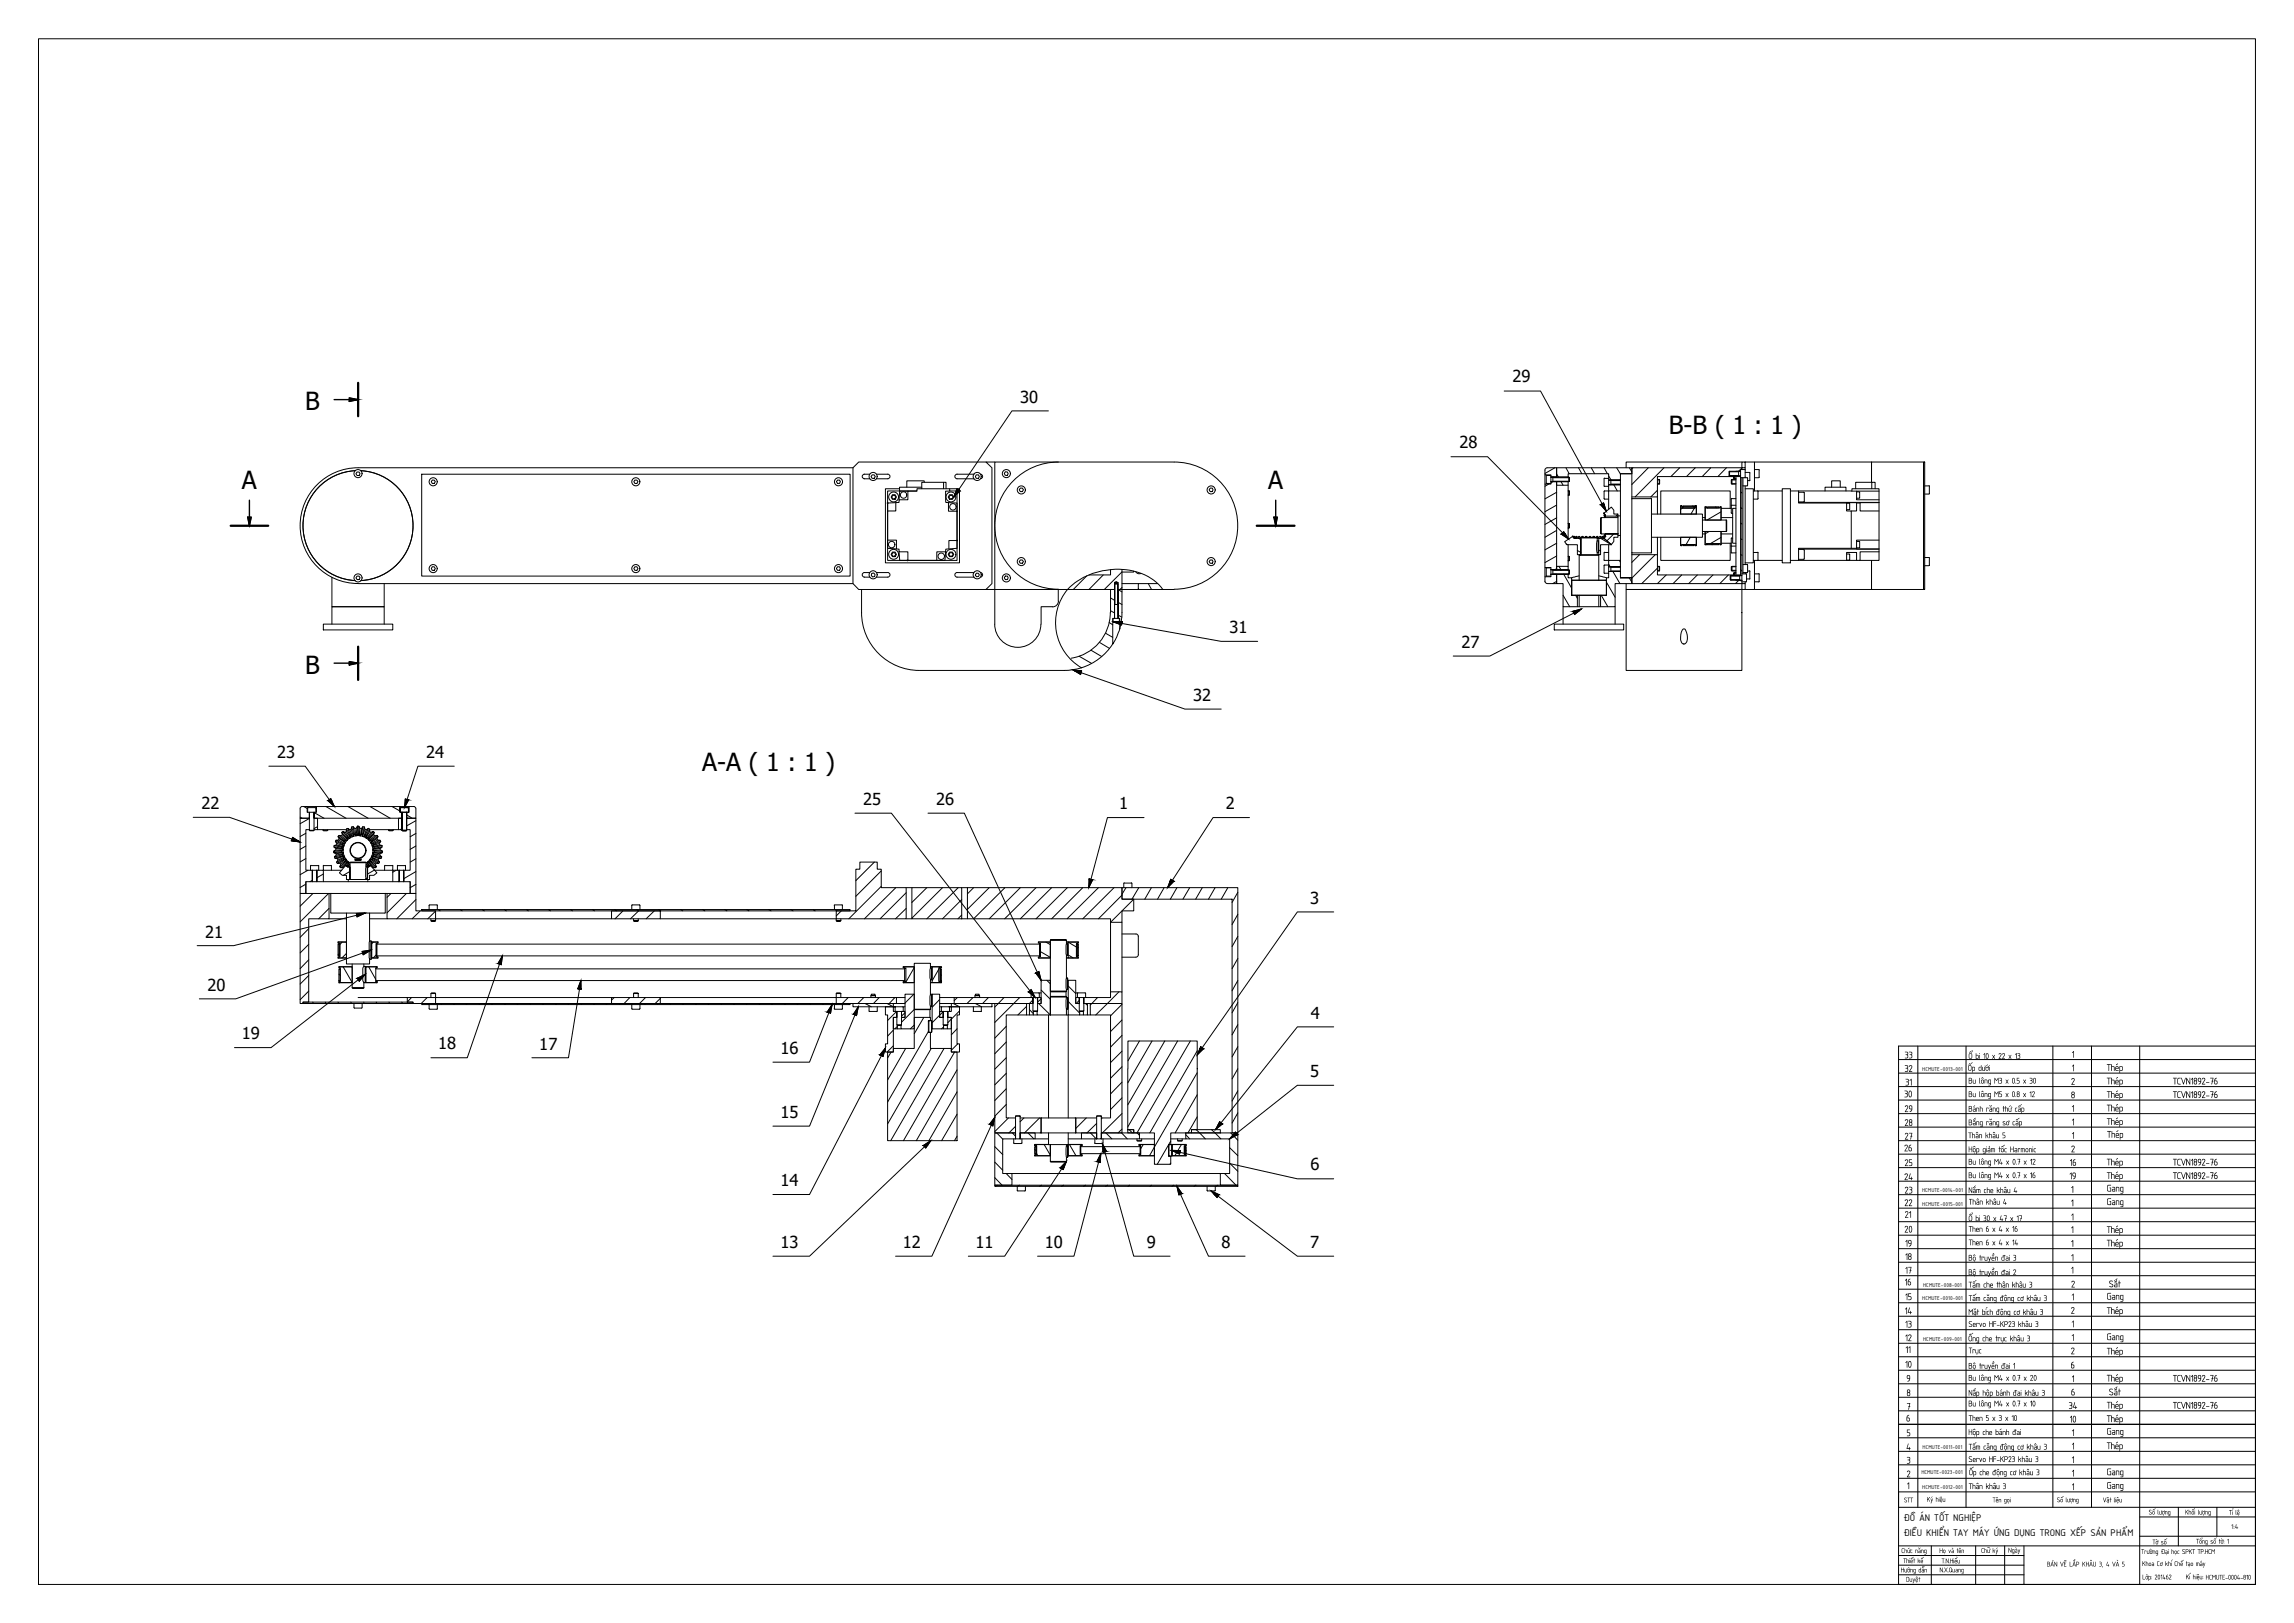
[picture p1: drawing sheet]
<svg xmlns="http://www.w3.org/2000/svg" width="1189mm" height="841mm" viewBox="0 0 1189 841" stroke-linecap="round" stroke-linejoin="round" font-family="sans-serif">
<defs><g id="words">
<g font-size="12.9">
<text x="158" y="212">B</text>
<text x="865" y="225">B-B ( 1 : 1 )</text>
<text x="125" y="254">A</text>
<text x="657" y="254">A</text>
<text x="158" y="349">B</text>
<text x="364" y="399">A-A ( 1 : 1 )</text>
</g>
<g font-size="8.6">
<text x="784" y="198">29</text>
<text x="529" y="209">30</text>
<text x="756" y="232">28</text>
<text x="637" y="328">31</text>
<text x="757" y="336">27</text>
<text x="618" y="363">32</text>
<text x="144" y="393">23</text>
<text x="221" y="393">24</text>
<text x="104" y="419">22</text>
<text x="447" y="417">25</text>
<text x="485" y="417">26</text>
<text x="580" y="419">1</text>
<text x="635" y="419">2</text>
<text x="679" y="468">3</text>
<text x="106" y="486">21</text>
<text x="108" y="513">20</text>
<text x="679" y="528">4</text>
<text x="125" y="539">19</text>
<text x="227" y="544">18</text>
<text x="279" y="544">17</text>
<text x="404" y="546">16</text>
<text x="679" y="558">5</text>
<text x="404" y="579">15</text>
<text x="679" y="607">6</text>
<text x="404" y="615">14</text>
<text x="404" y="647">13</text>
<text x="468" y="647">12</text>
<text x="506" y="647">11</text>
<text x="541" y="647">10</text>
<text x="594" y="647">9</text>
<text x="633" y="647">8</text>
<text x="679" y="647">7</text>
</g>
<g font-size="5.4">
<text x="987" y="548">33</text>
<text x="1073" y="548">1</text>
<text x="987" y="555">32</text>
<text x="1073" y="555">1</text>
<text x="1092" y="555">Thép</text>
<text x="987" y="563">31</text>
<text x="1073" y="562">2</text>
<text x="1092" y="562">Thép</text>
<text x="1126" y="562">TCVN1892-76</text>
<text x="987" y="569">30</text>
<text x="1073" y="569">8</text>
<text x="1092" y="569">Thép</text>
<text x="1126" y="569">TCVN1892-76</text>
<text x="1092" y="576">Thép</text>
<text x="987" y="576">29</text>
<text x="1073" y="576">1</text>
<text x="987" y="583">28</text>
<text x="1073" y="583">1</text>
<text x="1092" y="583">Thép</text>
<text x="987" y="591">27</text>
<text x="1073" y="590">1</text>
<text x="1092" y="590">Thép</text>
<text x="987" y="597">26</text>
<text x="1073" y="597">2</text>
<text x="987" y="604">25</text>
<text x="1072" y="604">16</text>
<text x="1092" y="604">Thép</text>
<text x="1126" y="604">TCVN1892-76</text>
<text x="987" y="612">24</text>
<text x="1072" y="611">19</text>
<text x="1092" y="611">Thép</text>
<text x="1126" y="611">TCVN1892-76</text>
<text x="1092" y="617">Gang</text>
<text x="987" y="618">23</text>
<text x="1073" y="618">1</text>
<text x="987" y="625">22</text>
<text x="1073" y="625">1</text>
<text x="1092" y="624">Gang</text>
<text x="987" y="631">21</text>
<text x="1073" y="632">1</text>
<text x="987" y="639">20</text>
<text x="1073" y="639">1</text>
<text x="1092" y="639">Thép</text>
<text x="987" y="646">19</text>
<text x="1073" y="646">1</text>
<text x="1092" y="646">Thép</text>
<text x="987" y="653">18</text>
<text x="1073" y="653">1</text>
<text x="1073" y="660">1</text>
<text x="987" y="660">17</text>
<text x="987" y="666">16</text>
<text x="1073" y="667">2</text>
<text x="1093" y="667">Sắt</text>
<text x="987" y="674">15</text>
<text x="1073" y="674">1</text>
<text x="1092" y="673">Gang</text>
<text x="987" y="681">14</text>
<text x="1073" y="681">2</text>
<text x="1092" y="681">Thép</text>
<text x="987" y="688">13</text>
<text x="1073" y="688">1</text>
<text x="987" y="695">12</text>
<text x="1073" y="695">1</text>
<text x="1092" y="694">Gang</text>
<text x="987" y="701">11</text>
<text x="1073" y="702">2</text>
<text x="1092" y="702">Thép</text>
<text x="987" y="709">10</text>
<text x="1073" y="709">6</text>
<text x="988" y="716">9</text>
<text x="1073" y="716">1</text>
<text x="1092" y="716">Thép</text>
<text x="1126" y="716">TCVN1892-76</text>
<text x="988" y="723">8</text>
<text x="1073" y="723">6</text>
<text x="1093" y="723">Sắt</text>
<text x="988" y="731">7</text>
<text x="1072" y="730">34</text>
<text x="1092" y="730">Thép</text>
<text x="1126" y="730">TCVN1892-76</text>
<text x="988" y="737">6</text>
<text x="1072" y="737">10</text>
<text x="1092" y="737">Thép</text>
<text x="1092" y="743">Gang</text>
<text x="988" y="744">5</text>
<text x="1073" y="744">1</text>
<text x="988" y="752">4</text>
<text x="1073" y="751">1</text>
<text x="1092" y="751">Thép</text>
<text x="988" y="758">3</text>
<text x="1073" y="758">1</text>
<text x="988" y="766">2</text>
<text x="1073" y="765">1</text>
<text x="1092" y="764">Gang</text>
<text x="988" y="772">1</text>
<text x="1073" y="772">1</text>
<text x="1092" y="771">Gang</text>
<text x="987" y="788">ĐỒ ÁN TỐT NGHIỆP</text>
<text x="987" y="796">ĐIỀU KHIỂN TAY MÁY ỨNG DỤNG TRONG XẾP SẢN PHẨM</text>
</g>
<g font-size="4.7">
<text x="1020" y="549">Ổ bi 10 x 22 x 13</text>
<text x="1020" y="555">Ốp dưới</text>
<text x="1020" y="561">Bu lông M3 x 0.5 x 30</text>
<text x="1020" y="569">Bu lông M5 x 0.8 x 12</text>
<text x="1020" y="576">Bánh răng thứ cấp</text>
<text x="1020" y="583">Bắng răng sơ cấp</text>
<text x="1020" y="590">Thân khâu 5</text>
<text x="1020" y="597">Hộp giảm tốc Harmonic</text>
<text x="1020" y="604">Bu lông M4 x 0.7 x 12</text>
<text x="1020" y="611">Bu lông M4 x 0.7 x 16</text>
<text x="1020" y="618">Nắm che khâu 4</text>
<text x="1020" y="624">Thân khâu 4</text>
<text x="1020" y="633">Ổ bi 30 x 47 x 17</text>
<text x="1020" y="638">Then 6 x 4 x 16</text>
<text x="1020" y="645">Then 6 x 4 x 14</text>
<text x="1020" y="653">Bộ truyền đai 3</text>
<text x="1020" y="661">Bộ truyền đai 2</text>
<text x="1020" y="667">Tấm che thân khâu 3</text>
<text x="1020" y="674">Tấm căng động cơ khâu 3</text>
<text x="1020" y="681">Mặt bích động cơ khâu 3</text>
<text x="1020" y="688">Servo HF-KP23 khâu 3</text>
<text x="1020" y="695">Ống che trục khâu 3</text>
<text x="1020" y="701">Trục</text>
<text x="1020" y="709">Bộ truyền đai 1</text>
<text x="1020" y="716">Bu lông M4 x 0.7 x 20</text>
<text x="1020" y="723">Nắp hộp bánh đai khâu 3</text>
<text x="1020" y="729">Bu lông M4 x 0.7 x 10</text>
<text x="1020" y="736">Then 5 x 3 x 10</text>
<text x="1020" y="744">Hộp che bánh đai</text>
<text x="1020" y="751">Tấm căng động cơ khâu 3</text>
<text x="1020" y="758">Servo HF-KP23 khâu 3</text>
<text x="1020" y="764">Ốp che động cơ khâu 3</text>
<text x="1020" y="772">Thân khâu 3</text>
</g>
<g font-size="3.9">
<text x="987" y="779">STT</text>
<text x="1033" y="778">Tên gọi</text>
<text x="1066" y="778">Số lượng</text>
<text x="1090" y="778">Vật liệu</text>
<text x="1113" y="785">Số lượng</text>
<text x="1132" y="785">Khối lượng</text>
<text x="1155" y="785">Tỉ lệ</text>
<text x="1156" y="792">1:4</text>
<text x="1115" y="800">Tờ số</text>
<text x="1138" y="800">Tổng số tờ: 1</text>
<text x="985" y="805">Chức năng</text>
<text x="986" y="810">Thiết kế</text>
<text x="1005" y="805">Họ và tên</text>
<text x="1027" y="805">Chữ ký</text>
<text x="1041" y="805">Ngày</text>
<text x="1110" y="805">Trường Đại học SPKT TP.HCM</text>
<text x="985" y="815">Hướng dẫn</text>
<text x="1005" y="815">N.X.Quang</text>
<text x="1061" y="812">BẢN VẼ LẮP KHÂU 3, 4 VÀ 5</text>
<text x="1110" y="812">Khoa Cơ khí Chế tạo máy</text>
<text x="988" y="820">Duyệt</text>
<text x="1110" y="818">Lớp: 201462</text>
</g>
<g font-size="3.1">
<text x="996" y="555">HCMUTE-0013-001</text>
<text x="996" y="618">HCMUTE-0014-001</text>
<text x="996" y="625">HCMUTE-0015-001</text>
<text x="997" y="667">HCMUTE-008-001</text>
<text x="996" y="674">HCMUTE-0010-001</text>
<text x="997" y="695">HCMUTE-009-001</text>
<text x="996" y="751">HCMUTE-0011-001</text>
<text x="996" y="764">HCMUTE-0023-001</text>
<text x="996" y="772">HCMUTE-0012-001</text>
</g>
</g></defs>
<!-- layer: PDF_Section Line (ISO) -->
<g fill="#000" stroke="#000" stroke-width=".52">
<path d="M128 268h2l-1 4zM660 268h2l-1 4z"/>
<path d="M181 206l5 1h-5zM181 207v1l5-1z"/>
<path d="M181 343l5 1h-5zM181 344v1l5-1z"/>
</g>
<!-- layer: PDF_Symbol (ISO) -->
<g fill="#000" stroke="#000" stroke-width=".52">
<path d="M496 253l1 1h-1zM496 254l-2 4 3-4z"/>
<path d="M810 276l1 1h-2zM809 277l4 2-2-2z"/>
<path d="M829 261h2zM829 261l3 4-1-4z"/>
<path d="M815 317l5-1-2 1zM815 317l1 1 2-1z"/>
<path d="M577 322h5zM577 322l4 2 1-2z"/>
<path d="M556 347l5 1h-4zM557 348l3 1 1-1z"/>
<path d="M170 415l1-1 1 1zM170 415l3 3-1-3z"/>
<path d="M210 414l2 1h-2zM210 415v3l2-3z"/>
<path d="M152 434l2 2h-3zM151 436h5h-2z"/>
<path d="M564 455l2 1h-2zM564 456v4l2-4z"/>
<path d="M607 456l1 1h-2zM606 457l-1 3 3-3z"/>
<path d="M185 473h4zM185 473v2l4-2z"/>
<path d="M188 493l4-1-1 1zM188 493v2l3-2z"/>
<path d="M260 495v4h-2zM258 499l2 1v-1z"/>
<path d="M185 507l4-2-2 2zM185 507l1 1 1-1z"/>
<path d="M301 508v4h-2zM299 512l2 1z"/>
<path d="M533 514l1-1 1 1zM533 514l3 3-1-3z"/>
<path d="M537 504l1-1 1 1zM537 504l3 4-1-4z"/>
<path d="M431 521v3h-2zM429 524l1 1 1-1z"/>
<path d="M445 522l-1 4h-2zM442 526h2z"/>
<path d="M459 543l-1 4h-2zM456 547h2z"/>
<path d="M622 542l2 1h-2zM622 543l-2 4 4-4z"/>
<path d="M516 579l-1 4h-2zM513 583h2z"/>
<path d="M479 594l3-3-1 3zM479 594l1 1 1-1z"/>
<path d="M570 598v4h-2zM568 602h2z"/>
<path d="M571 593l2 4h-1zM572 597h1z"/>
<path d="M607 596h5zM607 596l4 2 1-2z"/>
<path d="M632 581l1 1h-1zM632 582l-2 3 3-3z"/>
<path d="M640 587l1 1h-2zM639 588l-2 2 4-2z"/>
<path d="M553 602l-2 3h-1zM550 605l1 1v-1z"/>
<path d="M610 615l3 4h-2zM611 619h2z"/>
<path d="M628 617l4 2h-3zM629 619l2 2 1-2z"/>
</g>
<!-- layer: PDF_Hatch (ISO) -->
<g fill="none" stroke="#000" stroke-width=".52">
<path d="M803 251l-2 1M805 250h-1M806 242l-5 3M807 246l1 1M807 255l-6 4M809 250l1 1M812 242l1 3M818 242l2 3M825 242l1 3M831 242l2 3M834 247l1 2M836 251l2 3"/>
<path d="M838 242l2 4M844 242l2 3M846 242v1M854 242l-8 9M859 254l-3 3M862 242l-15 15M871 242l-5 5M879 242l-5 5M887 242l-5 5M895 242l-5 5M899 247h-1M902 255h1"/>
<path d="M903 243l-2 1M807 275l-6 3M807 268l-6 4M807 262l-6 3M818 279l1 1M830 279l4 3M836 277l-3 3M838 266l-1 1M872 263l-1 1M876 278l-2 4M877 262l1 1M878 263l-2 3"/>
<path d="M879 262v1M884 263h.1M886 275l-2 2M889 263h.1M892 265l-7 4M892 278l-6 4M902 279l1 1M902 271l1 1M902 263l1 1M563 298l-7 7M572 298l-8 7M581 296l-9 9"/>
<path d="M807 295h-1M807 288l-6 4M807 282l-6 3M808 293l1 2M810 298l5 7M812 282h.1M817 285l2 1M829 285v1M834 292v2M836 296l4 6M839 290l1 1M844 299l2 3"/>
<path d="M850 287l-4 4M858 287l-12 13M859 294l-8 8M864 298l-5 4M872 298l-5 4M873 282v1M880 298l-5 4M887 282h.1M888 298l-5 4M896 298l-5 4M902 295l1 1M902 287l1 1"/>
<path d="M576 316l2 2M576 310l2 1M579 319l2 1M579 312l2 1M579 305l2 2M581 304l-1 1M590 305h.1M595 302l2 3M807 301l-2 1M810 308l3 6M817 308v2M830 308l3 6"/>
<path d="M833 302l4 7M901 301l-2 1M565 337l6 3M570 333l5 3M573 328l4 2M575 323l2 1M559 340l7 4M157 418l2 1M169 418l10 6M180 418l11 6M192 418l10 6M203 418l4 2"/>
<path d="M156 423v1M159 438l-3 2M159 432l-3 1M160 424l-4 3M163 421l5 3M165 428l-2 1M208 429l-1 1M211 422l3 2M216 438l-3 2M216 432l-3 2M216 425l-5 3M159 458l-3 2"/>
<path d="M159 445l-3 2M160 451l-4 2M162 456l-1 1M168 453l-4 2M181 452l-3 2M194 451l-3 2M205 451l-1 1M207 457h-1M216 458l-3 2M216 452l-7 3M216 445l-3 2M453 447l-9 9"/>
<path d="M457 459l-17 17M457 451l-13 13M464 460l-16 16M480 460l-7 8M488 460l-15 16M497 460l-17 16M505 460l-4 3M513 460l-12 11M521 460l-16 16M529 460l-16 16M537 460l-16 16M545 460l-16 16"/>
<path d="M553 460l-16 16M561 460l-16 16M569 460l-16 16M577 460l-16 16M584 460l-3 3M590 460l-3 6M597 460l-4 6M603 460l-3 6M610 460l-3 6M617 460l-4 6M623 460l-3 6M630 460l-4 6"/>
<path d="M636 460l-3 6M162 463l-6 7M170 463l-14 15M171 471l-6 5M203 463l-2 2M211 463l-10 10M216 466l-10 10M218 472l-4 4M226 472l-4 4M227 471l1 1M239 471l1 1M250 471l1 1"/>
<path d="M261 471l1 1M273 471l1 1M284 471l1 1M296 471l1 1M307 471l1 1M319 471l1 1M323 472l-4 4M330 471l1 1-4 4M339 472l-4 4M341 471l1 1M353 471l1 1M364 471l1 1"/>
<path d="M376 471l1 1M387 471l1 1M398 471l2 1M410 471l1 1M421 471l1 1M433 471l1 1M436 472l-3 3M470 471l-6 5M470 463l-14 13M498 466l-10 10M498 474l-2 2M581 464l-12 12"/>
<path d="M588 466l-12 12M641 462l-2 6M641 474l-2 5M160 497l-4 5M160 489l-4 5M160 481l-4 5M176 494l-1 1M177 488l-1 1M180 494l-3 2M193 488v1M195 495l-2 1M539 493l5 3"/>
<path d="M542 488l2 1M554 495l2 1M554 488l4 3M559 491h-1M641 485l-2 6M641 497l-2 5M160 514l-4 4M160 505l-4 5M162 519v1M169 519v1M175 519l1 1M176 505h.1"/>
<path d="M176 509h.1M178 501l5 8M182 519v1M188 519l1 1M191 501l4 7M195 519v1M195 509h1M202 519v1M208 519l1 1M213 517l-2 2M221 517l-3 3M318 517l-1 1"/>
<path d="M326 517l-3 3M335 517l-4 3M342 517l-2 3M440 517l-3 3M448 517l-3 3M456 517l-3 3M464 517l-3 3M474 515l-5 5M474 501l-5 8M487 502l-4 6M487 518l-4 4M487 501v1"/>
<path d="M487 505h1M496 517l-1 2M504 517l-3 3M512 517l-3 3M520 517l-4 5M528 517l-12 13M535 518l-2 2M540 518l-2 1M540 513l4 5M543 508l1 2M554 519l6 6M554 511l4 4"/>
<path d="M559 518l-1 2M569 517l-4 4M580 514l-12 12M641 508l-2 5M641 520l-2 5M222 520v1M228 520l1 1M235 520v1M242 520v1M248 520v1M255 520v1M261 520l1 1"/>
<path d="M268 520v1M275 520v1M281 520v1M288 520v1M294 520l1 1M301 520v1M308 520v1M314 520l1 1M321 520v1M327 520l1 1M334 520v1M341 520v1"/>
<path d="M347 520v1M354 520v1M360 520l1 1M367 520v1M373 520l1 1M380 520v1M387 520v1M393 520l1 1M400 520v1M406 520l1 1M413 520v1M420 520v1"/>
<path d="M426 520l1 1M433 520v1M440 520v1M448 520l4 2M459 522h.1M460 520l3 2M463 534l-3 3M465 524l-5 5M465 532l-1 1M469 525l-2 2M474 531l-2 2M474 523l-7 7"/>
<path d="M479 527l-5 9M481 535l-21 36M489 524l-6 6M489 532l-1 1M494 520l3 2M496 533l-3 3M497 524l-6 6M505 520l4 2M521 540l-5 6M521 532l-5 6M532 521l-4 5M533 523l3 2"/>
<path d="M538 520l6 6M562 520l2 1M581 537l-5 6M581 529l-5 6M581 520l-5 6M591 539l-6 11M597 539l-13 22M604 539l-20 34M610 539l-26 45M617 539l-28 48M641 531l-2 5M462 545l-2 3"/>
<path d="M463 542l-3 3M469 543l-9 17M483 543l-23 39M489 543l-27 48M495 545l-27 46M496 554l-21 37M496 541l-3 3M521 556l-5 6M521 548l-5 6M581 553l-5 6M581 545l-5 6M620 556l-24 43"/>
<path d="M620 545l-24 42M641 542l-2 6M641 554l-2 5M496 566l-15 25M496 577l-8 14M521 572l-5 6M521 564l-5 6M523 579l-7 7M531 579l-2 2M539 579l-8 8M563 579l-5 6M571 579v1"/>
<path d="M581 577l-10 10M581 569l-5 6M581 561l-5 6M620 567l-11 20M620 579l-4 8M641 565l-2 6M641 577l-2 5M496 589l-1 2M516 594l4 4M517 587l3 3M525 587l1 2M526 584l-3 3"/>
<path d="M533 587l3 3M536 596h1M537 598l1 1M540 587h-1M541 593l3 6M554 593l4 6M565 587l3 3M568 582l-5 5M573 587l3 3M581 587l3 3M581 585l-2 2M585 585l2 2"/>
<path d="M589 587l2 1M592 593l-1 2M607 591l-7 12M612 593l-3 6M614 596h1M615 588l2 2M620 585l5 5M628 585l5 5M637 595l4 4M638 587l3 4M516 610l3 4M516 602l4 4"/>
<path d="M517 614l-1 1M521 608l3 3M528 614l-1 1M540 614l-1 1M551 614l-1 1M563 614l-1 1M574 614l-1 1M585 614l-1 1M597 614l-1 1M607 603h-1M608 614l-1 1M620 614l-1 1"/>
<path d="M631 614l-1 1M635 608l6 6M637 603l4 4"/>
</g>
<!-- layer: PDF_Visible (ISO) -->
<g fill="none" stroke="#000" stroke-width=".52">
<path d="M511 239h-66l-3 3h-256a30 30 0 0 0-30 30 30 30 0 0 0 30 30h256l3 3h71v18a12 12 0 0 0 11 12 12 12 0 0 0 12-12M516 239h-5l3 3v60l-3 3h42a27 27 0 0 0 7 41M549 239a33 33 0 0 0-33 33 33 33 0 0 0 33 33M903 239h-60v3M903 239h1v3h-1zM904 239h5M997 239v66zM184 244a29 29 0 0 0-27 28 29 29 0 0 0 27 29M185 245h1h1l-1 1h-1l-1-1zM187 244a29 29 0 0 1 27 28 29 29 0 0 1-27 29M219 246h222v53h-222zM224 249h1l1 1-1 1h-1v-1z"/>
<path d="M329 249h1l1 1-1 1h-1l-1-1zM434 249h1l1 1-1 1h-1l-1-1zM442 242v60M448 246h3M448 246a1.2 1.2 0 0 0-1 1 1.2 1.2 0 0 0 1 1h3M452 246h1l1 1-1 1h-1l-1-1zM454 246h6M460 246a1.2 1.2 0 0 1 1 1 1.2 1.2 0 0 1-1 1h-6M463 256h1l1 2-1 1h-1l-1-1zM463 257h1v1v1h-1l-1-1zM466 253h-7v39h38v-39h-5M466 254h-6v7l4-1"/>
<path d="M466 254h5M475 254h-9v5M478 253v-3h11v3M478 252h-12v2M479 250v-1h-9v3M489 250h1v3M492 256h2v2v1h-2l-1-1zM492 254h4v36h-36v-29v4M492 257h1l1 1-1 1h-1v-1zM496 246h9M496 246a1.2 1.2 0 0 0-1 1 1.2 1.2 0 0 0 1 1h9M506 246h1l1 1-1 1h-1l-1-1z"/>
<path d="M508 246a1.2 1.2 0 0 1 1 1 1.2 1.2 0 0 1-1 1M521 244l1 1v1h-1l-1-1zM529 253h1v1v1h-1l-1-1zM627 253h1l1 1-1 1h-1v-1zM801 246v5M801 250l3 1h-3v43h3v5h-3v3h1M801 247v3M802 246l-1 1M802 246h2M802 242l-1 1v3h3v5M802 242h5v5h-3h9v3v-3M804 247h.1"/>
<path d="M804 250h.1M805 247v3M807 247v-5h39v3h-6v54M807 250v1h6v-1M813 247v-2h21v7h-3v-4M813 254v2v1M813 251v29M813 250h-9h3v45h-3h9M813 254v3M834 249h.1M834 252v2h6M834 259l-3-1v-4h3v10"/>
<path d="M834 248h-3M834 251h.1M835 249v2M840 249h-6h6M840 251h-6h6M840 245h6M846 258v1M846 258h10M856 258v28M859 248l1 1v2h-1M859 257v9M860 248v3"/>
<path d="M896 244v3zM896 247h6M896 244h6M897 249l1-1v3zM898 258l-1 8h1M898 258h2M898 251h2M898 248h2M898 247l1 1v-1M899 248h1M900 247v51M901 244v3"/>
<path d="M902 244h.1M902 247h.1M902 247h-43v10h-13M902 248h4v4M903 243v-1h-57v57h-6h6v3h-9v12h-27v-12h-3v-4M903 248v53M903 248v49M904 242v6M904 253h5v39h-5M904 245h3M904 252v41M905 244l-3-1v55"/>
<path d="M905 247l-1 1M906 251l-3 1M906 249h1M907 245v4M907 249h.1M909 254h15M909 254v-15h61v11v-11h27v66h-27v-15v15h-61M909 243l3 1M911 254v1M911 255v3M911 258l-2 1M912 244v3"/>
<path d="M912 247l-3 1M924 253h4v39h-4zM928 254h46M932 254v7l42-1h-42M932 255h3M935 255v5M946 254v-2h11v2M949 252v-3h5v3M960 254v-1h14v37h-10M962 254v5h12M962 255h2v3h-2M970 253v-3h2v3"/>
<path d="M970 250h-8v3M997 252h3M1000 252h.1M1000 252v4M1000 256h-3M460 280v4h5M492 260l4 1v23l-6 1v1h-5v4h-14v-4h-5v-1l-1-1v-4h-5v-15h4v-5h2v-1h5v-5h4v-1h17v1h-2v6h2v5h4M813 271v1v2v-2zM813 271v3v-3M815 278l1 1M815 278l1 1zM816 278h.1"/>
<path d="M816 279v-1l1 1M816 278h1v1M817 278l1 1M818 278h.1M818 279l1-1v1v8v-8h-3l-1-1-4 3 1 1h5v5h11M819 279h9zM820 278h.1M820 278h1M822 278h1M824 278h.1M826 278h-1M826 278h.1"/>
<path d="M827 278h1l1 1M828 279v1M828 278v1h1M829 279h2l4 3h-6v5zM829 278v1M829 269l1-1v9zM830 268h9M830 278h-1l-1 1M831 278l-1 1M831 266l1 2v-1M831 267l1 1M832 268h.1"/>
<path d="M832 278l-1 1M832 277h-1l1 1M832 277l-1 2 1-1M832 277l-1 1M839 277h1M840 267h-8l-1-1 4-3 1 1v2h3v12h-3v3l-1 1-4-3 1-2h7h-9M856 266h26v12h-26M859 278v9M861 278v12h36v-8M871 262v4M871 278v5M872 263h.1"/>
<path d="M872 263h7h-7zM872 263v-1h-1v4h8v-4v1M872 262h6v1h-6zM879 263h.1M879 262v4M879 278v5M882 268h2M882 277h2M882 269h13M882 275h13M884 263v-1v1h7v-1l1 1v6h-8zM884 263v6"/>
<path d="M884 275v7M885 263h6h-6zM892 263v6M892 275v7M892 268h6M892 277h6M892 263h5M895 269v6zM897 263v-9h-36v12M898 279h-1v7M900 263h-2v19h2M900 262h-3"/>
<path d="M932 260h3M957 261v4h2v19M957 261h2v3h-2M962 261v4h-3M964 261v4h10M974 280h-12v4h-30v6h-4M172 299v15h27v-12M185 299h1h1l-1 1h-1l-1-1zM224 294h1l1 1-1 1h-1v-1zM329 294h1l1 1-1 1h-1l-1-1zM434 294h1l1 1-1 1h-1l-1-1zM448 297h3"/>
<path d="M448 297a1.2 1.2 0 0 0-1 1 1.2 1.2 0 0 0 1 1h3M452 297h1v1v1h-1v-1zM454 297h6M460 297a1.2 1.2 0 0 1 1 1 1.2 1.2 0 0 1-1 1h-6M463 286h1l1 1-1 1h-1l-1-1zM463 286h1v1v1h-1l-1-1zM466 286v4h5M490 286v4h-5M492 286h2v1v1h-2l-1-1zM492 286h1l1 1-1 1h-1v-1zM496 280h-4v4M496 297h9"/>
<path d="M496 297a1.2 1.2 0 0 0-1 1 1.2 1.2 0 0 0 1 1h9M506 297h1l1 1-1 1h-1l-1-1zM508 297a1.2 1.2 0 0 1 1 1 1.2 1.2 0 0 1-1 1M521 299h1v1h-1l-1-1zM529 290h1v1v1h-1l-1-1zM576 295v3h-12M581 295v10h-2M588 296h-7M589 296l1 1h1M627 290h1l1 1-1 1h-1v-1zM801 294v5M801 298l3 1"/>
<path d="M801 295v3M804 294l-3 1M804 295h.1M804 298h.1M805 295v3M807 295v-2h6v2M813 288v2v1M813 282v11M813 298v-3v3h-9h3v4h-5M813 288v3M818 298l-3 1M818 288v13"/>
<path d="M819 287h10M828 286v1M828 280v6zM828 280l-1 2 1 4M829 298l4 1M829 288v13M832 297h2v2h-1v9h-18v-9h-2v-1M834 294h.1M834 282v8h-3v-4h3M834 293h-3l1 4M834 296h.1M835 294v2"/>
<path d="M835 282h.1M840 296h-6h6M840 290h-6v7M840 294h-6h6M846 286h.1M846 299v3h57v-1h2M846 287h13v11h44h-6v3v-3M846 286h10M856 286h.1M859 293l1 1v2h-1M860 293v3M872 282h.1"/>
<path d="M872 282v1h-1v-5h8v5v-1M872 282h7M872 282h6v1h-6zM879 282h.1M884 282h.1M884 282v-7h8v7h-1M884 282h7M885 282h6h-6zM891 282h.1M892 282h5M897 294l1-1v3zM897 283h3"/>
<path d="M897 286l1 1M898 286h2M898 296h2M898 293h2M898 298l1-1v1M899 297h1M902 298v3M903 298h.1M903 297h2M903 293h2M904 297h.1M905 297v5"/>
<path d="M905 292l1 1M906 297h-3M906 296h1M906 293v3M907 296v4M907 300h-2M909 286h2M909 290h15M909 290v15h-5M909 297h2M911 286v4M911 290h.1"/>
<path d="M911 297l1 1M912 298v3M932 290h30M935 285v5h-3M957 287h2v3h-2M962 284h12M962 281h2v3h-2M974 286h-10v4h-2v-4h-5v4M974 285h-42M997 289h3M1000 289v4M1000 293h-3"/>
<path d="M447 305v12a30 30 0 0 0 29 30M516 305v-66h92a33 33 0 0 1 33 33 33 33 0 0 1-33 33h-5a32 32 0 0 0-35-8 33 33 0 0 0-15 8h25M545 314h-5v9M548 305v6M549 311l-1 2-2 1M575 317a24 24 0 0 1-20 24M578 303h1h-1v17v-15h-2v12M578 302h1M578 313h1M578 302v-1l1 1M579 303v17v-15h2v14l-1 7M581 305h9"/>
<path d="M581 302h9M600 302h-10v3h13M810 314v9M814 308h1M815 301v7M815 301h-1M815 301h17M817 308v6M818 308v6M829 308v6M832 301h.1M832 308h.1"/>
<path d="M833 301v7M837 314v9M843 302v3h60v-3h1v3h-1M843 305h60v42h-60zM897 301h6M902 301h1h-1M904 301v1M909 301h2M912 301l-1 1M168 323h36v3h-36zM172 323v-9h27v9M577 334l-3 3-4 4-5 3-5 2"/>
<path d="M577 320h3v7l-3 7zM577 320v2h3v-2M578 320h.1M579 320h.1M805 323h36v3h-36zM872 326a5 5 0 0 1 2 6 1.7 1.7 0 0 1-2 2 1.7 1.7 0 0 1-1-3v-3zM477 347h75M560 346l-9 1M159 418h5M160 418l3 1 1 2M160 418l-1 3M207 418h5"/>
<path d="M208 418l-1 1M211 418l1 1M211 418h-3h3M160 421h.1M160 424h-4v39h3v-6h54v6h3v-39h-5M160 430h-1v21h9v6M163 424h2v6h-2M163 421h.1M165 430h15M167 430l1 1h1l1-1M167 430h3M173 439l5 1h-4z"/>
<path d="M173 438h1l4 1h-1zM173 438v1M174 436l4 2-3-1zM174 435h1l4 2h-1zM174 435v1M174 440h.1M175 437l-1 1M175 433l4 4-3-2zM176 433h1l3 3h-1zM176 433h-1M176 435h-1M177 431l3 3v1l-3-2z"/>
<path d="M177 439h.1M177 433h.1M178 431h-1M178 431h1l2 3zM178 437v1M178 438v4l1 3M179 436h.1M180 431h-1M180 430l2 4-2-3zM180 429l1 1 2 4-1-1zM180 429v1M180 434h.1"/>
<path d="M182 430h.1M182 433h.1M182 428l1 5-1-3zM183 428l-1 1M183 428l1 1v4v-1zM183 433h4l3 1M183 433l-3 2-2 3M184 432l-1 1M185 429h-1M185 428h1M185 428v4v1v-4zM185 432h1"/>
<path d="M186 428l1 1-1 4zM186 429h1M187 432l1 1M188 428l-1 5v-4zM188 428l1 1M189 428v2l-1 3zM189 433h1M189 430h1M190 430l1-1-3 5zM190 434l2 3M191 434h.1M191 429l1 1"/>
<path d="M191 436l3-3h2l-4 3zM192 430v1l-2 3zM192 431h.1M192 430h15M192 437l1 4M192 436h.1M192 431h1l-2 3h-1zM192 437l4-2h1l-4 2zM192 436l4-3-1 2-3 2zM193 439l4-1h1l-4 1zM193 437v1M193 438l4-2-1 1-3 1z"/>
<path d="M193 431h1M194 433h.1M194 439h.1M194 431v2l-3 2zM195 435h1M195 433h1M196 437l1 1M197 440h.1M197 435v1M198 438v1M201 430l1 1h1l1-1M201 430h3"/>
<path d="M207 421h5v-2v2M208 421v9v-9v3h-45v-3v9M208 424h-1v6h1M211 430h2v21h-7v-2M211 421v9l-2 1 2-1h-3h3v-9v3h5v-5l-1-1h-3v3h-5v-2v2v-3h-43v3h-5v-3h-3v1v5h4v-3v9h3h-3M159 457v6M161 449v2M161 449h4M161 448v1M162 451h.1M162 457v-6v6M164 457v-6v6"/>
<path d="M164 451h.1M165 448v1M165 449v2M168 449v2h9M168 449h4M168 448v1M171 448l1 1M172 449v2M173 442h5h-4zM173 441l1-1 4 1zM173 441v1M173 444l1 1"/>
<path d="M173 445l5-1-3 1zM174 444l4-2-5 2zM174 442v1M174 447h1M175 447l4-2-3 2zM175 445v1M175 446l4-2-1 1-4 2zM176 447l1 1M176 449l1 1M177 450l3-3-2 2zM177 448l3-2-4 3zM177 441h.1"/>
<path d="M177 443h1M178 449v1M178 445h.1M179 448l1 1h-1M179 445l2 2M179 446l1 1M180 448l1-1-2 1 2 1M181 448h.1M181 448v1M181 447v9v-7h-1l-1-1-3 4 1 2h3v2M181 449l-1-1 1 1M182 447h8h-9z"/>
<path d="M184 446h3zM184 445v1h3v-1M184 446h1M187 446h-1M190 447v2l1-1-1-1 2 2M190 448l1 1M190 456v-1v1M190 448v1M190 449v6zM190 449l-1 1v4l1 1M190 448h.1M190 449l2-1 3 4-1 2h-2v2h-12v1"/>
<path d="M191 447l4 3-2-1zM191 456v1M191 449h-1M192 446l3 2v1zM192 448l-1 1M192 446l-1 1M192 445h1l3 2h-1zM192 449h-1M192 444l4 2 1 1zM193 444l5 1h-2zM193 445h.1M193 442l4 1 1 1z"/>
<path d="M193 442l-1 3-2 2M193 440l5-1-1 1zM193 442h5h-1zM193 449v1M193 441v1M193 441l4-1 1 1zM194 443h.1M194 441h.1M195 449l-1 1M195 447v1M196 445v1M197 447h-1"/>
<path d="M197 442v1M198 444v1M198 441v1M199 449v2M200 449h3M200 448l-1 1M203 448l1 1M204 449v2h-10M206 451h-2v6M206 449h4M206 448v1M207 451h.1"/>
<path d="M207 457v-6v6M209 451h.1M209 457v-6v6M210 448v1M210 449v2M213 457v6h-57v57h1v-1h3v-43h11v-13M446 447h9v3h2v10h13v16h-37v-4h11v-22h2zM470 460h3M473 460h25v16h-25zM498 460h3M501 460h80v6h7v6h-7v6h-5v-2h-75zM581 460h60v127h-2v-121h-58z"/>
<path d="M583 458h3M583 457l-1 3M586 457l1 3M171 476h9M171 473h29M171 463v10M172 463h-1M180 473v27h12v-3M192 476h9M192 473v15M199 463h1M200 463v10"/>
<path d="M201 463v13h25v-4h-10v-9h-3M219 471h222v1h-222zM223 469l-1 2M223 469h4M223 476v1M227 469v2M317 472h25v4h-25zM317 476h-91v1h-3h3M327 471l1-2h3l1 2M328 477h3zM328 476v1M331 476v1"/>
<path d="M342 476h91v1M433 469l-1 2M433 469h4v2M433 477h3zM436 476v1M470 476h3M498 476h3M576 478v36M581 478v36M175 489h1v6h-1zM175 488h5v8h-5h1v-7h-1zM175 496h5"/>
<path d="M175 488h5M176 489h.1M176 495h.1M176 496h.1M176 489v7M183 500v12M189 500v1M192 488v9zM192 488h-1v8l1 1M192 496h4M192 488h1M192 488h4"/>
<path d="M195 489v7zM195 489h1v-1h-3v8h3h-1M195 496h.1M195 489h344M195 495h344M538 496h6M538 488h6M539 489v7zM539 489h-1v-1h6v8h-6h1M544 487h9h-9v27M553 496h6M553 488h1"/>
<path d="M553 488h6M553 487v2M553 495v12M553 489v6zM553 489l-1 1v4l1 1M554 488h5v1h-1v7h1h-5zM558 489v7M558 489h.1M558 495h.1M558 489h1v6h-1zM581 484h8h1v11l-1 1h-8M157 519h57v1h-57z"/>
<path d="M176 502v6zM176 509h7M176 501h7M176 502h.1M176 502v-1h7v8h-7M176 509h.1M176 502v7M183 512h6zM186 517h25M189 501l-1 1v6a1.1 1.1 0 0 0 0 1 1.1 1.1 0 0 0 1 0l1-8M195 502h274M195 508h274"/>
<path d="M195 502v7M195 509h.1M195 502l1-1h-1h-5v8h5h1h-1M195 502h.1M195 501h-6l1 8M195 509h-6v3M211 517h15v3h-12v-1h-3zM223 515v2M226 515h-3h3v2h91M317 517h25v3h-25zM328 515v2M329 515h2z"/>
<path d="M331 515v2M433 517h32v3h-32zM433 515v2h-91M434 515h2zM436 515v2M451 516h3zM451 516v1M452 516v-1h1v1M454 516v1M465 517h4M468 509h6M468 501h6"/>
<path d="M469 502l-1-1h6v8h-6h1M469 502v7zM482 515v6h1M482 502v6M482 509h6M482 515h1M483 502v6zM483 508h-1v7h1M483 502h-1v-3h-8v24M483 515v6zM483 501h5l-1 1v7h1h-5zM487 517h8"/>
<path d="M487 502h.1M487 508h.1M487 502h1v6h-1zM487 502v7M488 501h-6M505 516h3zM505 516v1M505 516v-1h2v1M508 516v1M534 517h-39v3h40v-3v7M535 517h.1M538 517h.1"/>
<path d="M538 515l1 2M540 515h-6v2h6v3h-2v-3v7h-3h3M544 517v9v-18h-4v12h-2M544 514h9zM545 516l8 1zM552 514v2M553 513v1M553 517h.1M553 507v6zM553 507l-1 1v4l1 1M553 517v6zM553 517l-1 1 1 4v1"/>
<path d="M553 508h1M558 515h4l1 2h13v-3h5v6h-19v-3v7h-3h3M559 515l-1 2M559 517h.1M562 517h.1M563 517h-5v3h1v-3v7M183 522h1M183 520v2M188 522h-4M188 520v2M219 520h222v1h-222zM222 521v2"/>
<path d="M222 523h1M227 521v2M227 523h-4M327 521v2M327 523h5M332 521v2M432 523h1M432 521v2M437 521v2M437 523h-4M442 520h21v2h-21zM450 524h5"/>
<path d="M450 522v2M455 522v2M464 522v2M464 522h-1h1M464 522h5M464 522h.1M465 520h4M465 524h.1M465 527h-2v6h2v-2M465 533h2M467 527h2v-12h5v18h-7v-2M467 524h.1"/>
<path d="M468 522v2h-5v-2h-4v4h1v15h-1v4h4v-18h2v-3v7M468 524h1v3h-2v-3v7h-2h2M474 527h8v2h-1v6h1v8h11v2h3v46h-36v-46h3v-2h11zM481 529v6M481 535h2M481 529h2M482 523v4M482 521v2h-8h8M483 529v6zM483 533h.1M487 522h5v2h1v-2h4v4h-1v15h1v4h-4v-18h-2v-3v7h-2h2M487 520h6"/>
<path d="M488 522v2M489 524h.1M489 527h-2v-12h-4v18h6v-2M489 533h2M491 527h2v6h-2v-2M491 524h.1M492 524h-5v3h2v-3v7M493 520h21v2h-21zM493 522h-1h1M504 524h5M504 522v2M509 522v2"/>
<path d="M535 520h-2v6M536 524v2h-4M536 526h1M537 524v2h6M553 523v3M559 520h-1v-12h-4v18h6v-2M560 526h1M562 520h2v6h-3v-2M564 526h1M585 539h35v46h-3v2h-10v6h-1v6h1v4h-9v-16h-10v-2h-4zM526 579h-5v-53h11v-6h-16v67h10M526 578h3"/>
<path d="M529 579h11v8h-11M540 580v7h18v-7M540 579h18M543 579v-53h11v53M557 579h.1M568 579h-10v8h10M568 578h3v12v-3h20v3h-31v-3h8v3zM568 578h3M571 579h5v-53h-11v-6h16v67h-10M516 587h10v3v-12h3v12v-3h7v3h-16v18h4v6h-8zM525 592l4 1M525 590v2"/>
<path d="M526 590h.1M529 590h.1M530 592l-1 1M530 590v2M536 594h1v4h-1zM536 599h8M536 593h7M536 590h7M537 594h.1M537 598h-1v1h8v-6v9h9h-9M537 598h.1M537 594v4z"/>
<path d="M540 587h.1M543 587v6M553 593v1M553 600v2M553 594v6zM553 594l-1 1 1 4v1M553 599h8M553 599h1M554 587v6h-18v1h1M554 593h7M554 590h6M557 587h.1"/>
<path d="M560 594v4zM560 594h31M560 598h31M560 598h.1M560 594h1v-1h-7v6h7v-1h-1M560 594h.1M567 592h5M567 590v2M568 590h.1M571 590h.1M572 590v2M584 585h4v2h-4z"/>
<path d="M589 590l1 1h1l1-1M589 591h3M590 599h8M590 593h8M591 590h7M591 594l-1-1h8v6h-8l1-1M591 594h.1M591 594v4zM591 598h.1M606 593v6M606 593h1l1 6M607 593h8"/>
<path d="M607 590h8M608 593l-1 6M610 590l1 1h1l1-1M610 591h3M614 594v4zM614 598h.1M614 594h1v4h-1zM614 594h.1M614 594h1v-1h-7v6h7v-1h-1M615 587h26v27h-9v-6h5v-18h-22zM615 599h-9M617 585h15v2h-15z"/>
<path d="M516 614h125v1h-125zM524 608h108M527 615v2M527 617h4M531 615v2M626 615v2M626 617h4M630 615v2"/>
<circle cx="186" cy="245" r="2.1"/>
<circle cx="224" cy="250" r="2.1"/>
<circle cx="330" cy="250" r="2.1"/>
<circle cx="435" cy="250" r="2.1"/>
<circle cx="452" cy="247" r="2.1"/>
<circle cx="463" cy="258" r="2.6"/>
<circle cx="468" cy="257" r="1.7"/>
<circle cx="493" cy="258" r="2.6"/>
<circle cx="506" cy="247" r="2.1"/>
<circle cx="522" cy="245" r="2.1"/>
<circle cx="529" cy="254" r="2.1"/>
<circle cx="628" cy="254" r="2.1"/>
<circle cx="494" cy="263" r="1.7"/>
<circle cx="186" cy="299" r="2.1"/>
<circle cx="224" cy="295" r="2.1"/>
<circle cx="330" cy="295" r="2.1"/>
<circle cx="435" cy="295" r="2.1"/>
<circle cx="452" cy="298" r="2.1"/>
<circle cx="462" cy="282" r="1.7"/>
<circle cx="463" cy="287" r="2.6"/>
<circle cx="488" cy="288" r="1.7"/>
<circle cx="493" cy="287" r="2.6"/>
<circle cx="506" cy="298" r="2.1"/>
<circle cx="522" cy="299" r="2.1"/>
<circle cx="529" cy="291" r="2.1"/>
<circle cx="628" cy="291" r="2.1"/>
<circle cx="186" cy="441" r="4"/>
</g>
<!-- layer: PDF_Visible Narrow (ISO) -->
<g fill="none" stroke="#000" stroke-width=".52">
<path d="M805 248h8M805 249h8M807 247h6M807 250h6M813 254h.1M813 256h.1M835 249h5M835 251h5M859 251h1M859 249h1M896 246h5M896 244h5"/>
<path d="M897 251h3M897 249h3M898 248h2M900 244h2M900 247h2M805 296h8M805 297h8M807 298h6M807 295h6M813 288h.1M813 290h.1M835 294h5"/>
<path d="M835 296h5M859 296h1M859 294h1M897 299h5M897 296h3M897 294h3M898 297h2M900 298h2M578 302v3M578 302v11M579 302v11M579 302v3"/>
<path d="M897 300h5M900 301h2"/>
</g>
<!-- layer: PDF_Visible (ISO) -->
<g fill="#000" stroke="#000" stroke-width=".52">
<circle cx="460" cy="261" r=".2"/>
<circle cx="815" cy="278" r=".2"/>
<circle cx="831" cy="279" r=".2"/>
<circle cx="831" cy="266" r=".2"/>
<circle cx="832" cy="278" r=".2"/>
<circle cx="872" cy="263" r=".2"/>
<circle cx="878" cy="263" r=".2"/>
<circle cx="470" cy="290" r=".2"/>
<circle cx="496" cy="280" r=".2"/>
<circle cx="179" cy="448" r=".2"/>
<circle cx="192" cy="448" r=".2"/>
<circle cx="537" cy="594" r=".2"/>
<circle cx="537" cy="598" r=".2"/>
<circle cx="614" cy="594" r=".2"/>
<circle cx="614" cy="598" r=".2"/>
</g>
<!-- layer: PDF_Section Line (ISO) -->
<path d="M186 198v18M120 272h19M651 272h20M186 335v17" fill="none" stroke="#000" stroke-width="1.2"/>
<path d="M173 207h13M181 206l5 1-5 1zM129 259v13M661 259v13M128 268h2l-1 4zM660 268h2l-1 4zM173 344h13M181 343l5 1-5 1z" fill="none" stroke="#000" stroke-width=".72"/>
<!-- layer: PDF_Sketch Geometry (ISO) -->
<path d="M815 301h18v7h-18z" fill="none" stroke="#000" stroke-width=".52"/>
<!-- layer: PDF_Symbol (ISO) -->
<g fill="none" stroke="#000" stroke-width=".52">
<path d="M543 213h-19l-30 45M780 203h18l34 62M752 237h19l42 42M496 253l1 1-3 4zM810 276l3 3-4-2zM829 261h2l1 4zM815 317l5-1-4 2zM816 318l-44 22h-19M577 322l56 10h19M577 322h5l-1 2zM556 347l58 20h19M556 347l5 1-1 1z"/>
<path d="M139 397h19l15 21M235 397h-18l-7 21M170 415l1-1 2 4zM210 414l2 1-2 3zM100 424h19l37 12M152 434l4 2h-5zM443 421h19l74 96M481 421h19l40 87M593 424h-19l-10 36M648 424h-19l-24 36M564 455l2 1-2 4zM607 456l1 1-3 3z"/>
<path d="M185 473h4l-4 2zM189 473l-68 17h-19M691 473h-19l-52 74M188 493l4-1-4 3zM192 492l-70 26h-19M260 495l-18 53h-19M260 495v5l-2-1zM185 507l4-2-3 3zM189 505l-49 38h-18M301 508l-6 40h-19M301 508v5l-2-1zM533 514l1-1 2 4z"/>
<path d="M537 504l1-1 2 5zM431 521l-11 29h-19M431 521l-1 4-1-1zM445 522l-25 62h-19M445 522l-1 4h-2zM691 532h-19l-42 53M459 543l-39 76h-19M459 543l-1 4h-2zM622 542l2 1-4 4zM516 579l-33 72h-19M516 579l-1 4h-2zM691 562h-19l-35 28"/>
<path d="M479 594l3-3-2 4zM482 591l-62 60h-19M570 598l-13 53h-19M570 598v4h-2zM571 593l17 58h18M571 593l2 4h-1zM607 596l65 15h19M607 596h5l-1 2zM632 581l1 1-3 3zM640 587l1 1-4 2zM553 602l-32 49h-19M553 602l-2 4-1-1z"/>
<path d="M610 615l16 36h19M610 615l3 4h-2zM628 617l44 34h19M628 617l4 2-1 2z"/>
</g>
<g fill="none" stroke="#000" stroke-width=".52">
<path d="M20 20h1149v801h-1149zM984 556h185M984 549h185M1019 542v239M1064 542v239M1109 542v279M1169 542h-185v239h185M984 570h185v251h-185v-48h185M984 577h185M984 563h185M984 598h185M984 591h185"/>
<path d="M984 584h185M984 619h185M984 612h185M984 605h185M984 633h185M984 626h185M984 654h185M984 647h185M984 640h185M984 675h185M984 668h185M984 661h185"/>
<path d="M984 696h185M984 689h185M984 682h185M984 717h185M984 710h185M984 703h185M984 738h185M984 731h185M984 724h185M984 759h185M984 752h185M984 745h185"/>
<path d="M984 766h185M1129 781v20M1149 781v15M984 801h185M1001 801v20M1024 801v20M1039 801v20M1049 801v20"/>
</g>
<!-- layer: Nhap -->
<path d="M1109 796h60M1109 786h60M984 806h65M984 811h65M984 816h65" fill="none" stroke="#000" stroke-width=".52"/>
<path d="M994 542v239M1084 542v239" fill="none" stroke="#000" stroke-width=".52"/>
<g fill="#000">
<path d="M1027 553l1 2v-2h1v-1v3h-2zM1031 553v2zM1036 546h1l-1 2 1 1h-1l1-2v-1h-1zM1038 546h1l-1 2 1 1h-1l1-2-1-1zM1041 547h1v1v1v-1l-1 1v-1zM1044 546h1v3v-3zM1045 559h1h-1v1h2l-1 1h-1h1v-1h-1zM1045 546h2v3h-2l2-1v-1h-1l1-1zM1038 573l1 1h-1v2zM1039 573v1h2l-1 2v-2h-1v2zM1039 566l1 1 1-1-1 1 1 1h-1h-1l1-1zM1044 574h1v2h-1z"/>
<path d="M1049 566v1l1-1-1 1 1 1h-1v-1zM1048 560h1h1h-1l1 1h-1h-1l1-1zM1052 566h1v3l-1-3zM1052 559h1v2h-1h1l-1-1 1-1zM1053 566h2l-2 2 1 1-1-1 1-2h-1zM1143 561h2zM1143 568h2zM1145 559h2v1l-1 2v-2l1-1zM1145 566h2v1l-1 2v-2l1-1zM1034 588l1 1 1 1v-2v2h-1zM1038 587h1h-1v1l1 1v1h-1l1-1v-1h-1zM1038 581h1l-1 1h1v1h-1h1z"/>
<path d="M1042 594v1h1l1-1v3l-1-1h-1v1zM1043 581h1l-1 1v1h1h-1zM1046 595h1v1l-1-1v2zM1047 595h2v2v-2h-1v2v-2l-1 2zM1052 595h1v2l-1-2v2zM1054 595h1l-1 1v1h1h-1zM1037 615v1l1 1v1v-2h-1v2zM1040 608v1l1-1v1v2l-1-1v-1zM1040 602l1-1v1v1h-1v-1zM1040 616l1 2 1-2v2h-2zM1044 615v2h1v1h-1zM1045 610v1z"/>
<path d="M1046 608h1l-1 3v-2l1-1zM1045 601h2l-1 3 1-3zM1049 608l1 1v-1v1v2v-1h-1v-1zM1049 601l1 1v1h-1v-1zM1052 608h1v3v-3zM1052 601h1v3v-3zM1054 601h1l-1 2 1 1-2-1 2-2h-1h-1zM1143 603h2zM1143 610h2zM1145 601h2v1l-1 2v-2l1-1zM1145 608h2v1l-1 2v-2l1-1zM1037 635l-1 2h1l1 1h-1h-1z"/>
<path d="M1035 622v2h1v-2v2h-1zM1037 630v2l1-1v1v1l-1-1h-1zM1039 621l-1 2h1h1l-1 1h-1zM1039 630h1l-1 3v-2l1-1zM1040 636v1l1-1-1 1 1 1h-1v-1zM1042 631l1 1v-1v1v1v-1l-1 1v-1zM1043 635l1 3-1-2zM1046 630v3v-3l-1 1zM1046 630h2l-1 3v-2l1-1zM1034 651h1v2v-2h-1v2zM1037 642l-1 2h1h1l-1 1h-1zM1040 643v1l1-1-1 1 1 1h-1v-1z"/>
<path d="M1041 659v2zM1043 643l1-1v3l-1-2zM1043 658h2l-1 2 1 1h-2l2-2zM1043 650l2 1-1 2h-1h2v-1h-1l1-1zM1045 642l-1 2h1l1 1h-1h-1zM1034 659h1v2v-2h-1v2zM1040 665h1v2l-1-2v2zM1043 664v2l1-1v1v1l-1-1v1zM1044 680l1-1-1 1v1h1h-1zM1045 664v1h1v2v-2h-1v2zM1046 672h1l-1 1v1h1h-1zM1048 665l1 2h1v-2v2h-2z"/>
<path d="M1050 678l1 1 1 1v1l-1-1-1 1zM1050 671l1 2 1-1-1 1 1 1-1-1-1 1zM1052 671l1 1h1v2l-1-2-1 2zM1052 664l1 1v2h-1h1v-1h-1l1-1zM1054 679v2h1v-2v2h-1zM1056 672v2h1v-2v2h-1zM1057 678l2 1v2h-1h-1h1v-1v-1zM1059 671l2 1-1 2h-1h1v-1v-1zM1026 700l1-1-1 1v1h1h-1zM1039 693h1l-1 1v1h1h-1zM1042 692v2l1-1v1v1l-1-1v1zM1043 685h1v3l-1-1h1v-1h-1l1-1z"/>
<path d="M1044 692v1h1v2v-2h-1v2zM1046 685v1h2h-1v2v-2l-1 2zM1048 685v1h1v2v-2h-1v2zM1047 693l1 2 1-2v2h-2zM1048 678l1 2 1-1-1 1 1 1-1-1-1 1zM1051 692l1 1v2h-1l1-1-1-1h1zM1051 686l1 1h1v-1v2l-1-1zM1055 685h1v2v1l-1-1h1v-1h-1l1-1zM1034 707h1v2v-1h-1v1zM1043 707l1-1v3v-2zM1046 712l1 1-1 3v-2l1-1zM1049 713l1 1v-1v1v2v-1l-1 1v-2z"/>
<path d="M1052 713h2l-1 2 1 1-2-1 1-2h-1zM1143 715h2zM1145 713h2v1l-1 2v-2l1-1zM1036 733l1 1v2h-1h1v-1h-1l1-1zM1039 734l1 1 1-1-1 1 1 1h-1h-1l1-1zM1040 727h1v1v1l-1-1v1v-1zM1043 734v-1v3v-2zM1045 728v1zM1045 726h2l-1 3v-2l1-1zM1049 727h1v1v1v-1l-1 1v-1zM1049 720l1 2 1-1-1 1 1 1-1-1-1 1zM1051 720l1 1 1 1v1l-1-2-1 2z"/>
<path d="M1052 727l1-1v3v-3zM1055 721v2h1v-2v2h-1zM1058 720l2 1v2h-1h-1h1v-1h-1l1-1zM1143 729h2zM1145 727h2v1l-1 2v-2l1-1zM1038 742h1v2v-2h-1v2zM1040 741v1h1v2v-2h-1v2zM1043 755h1v2v1l-1-1h1v-1h-1l1-1zM1045 742h2v2l-2-1 1-1zM1046 749h1l-1 1v1h1h-1zM1046 755v1h2h-1v2v-2l-1 1zM1047 742v2z"/>
<path d="M1048 755v1h1v2v-2h-1v1zM1050 748l1 2 1-1-1 1 1 1-1-1-1 1zM1052 748l1 1h1v2l-1-2-1 2zM1052 756v1h1v-1v2l-1-1zM1055 755h1v2v1l-1-1h1v-1h-1l1-1zM1056 749v2h1v-2v2h-1zM1059 748l2 1-1 2h-1h1v-1v-1zM990 776h2h-1v3v-3zM999 776v1l1-1v1v1l-1-1v1zM1003 776h1v1v1v-1l-1 1zM1005 777v1zM1007 777v1h1v-1v1h-1z"/>
<path d="M1035 770v1h1v-1v2l-1-1zM1038 769h2l-1 3h-1l1-1v-1h-1l1-1zM1042 777v1zM1042 763l1-1-1 1v1h1h-1zM1047 761v2l1-1-1 1 1 1-1-1v1zM1048 761l1 1 1 1v1l-1-1-1 1zM1052 762l1 2 1-2-1 2h-1zM1055 762h2l-1 2h-1h2v-1h-1l1-1zM1071 777l1 1v-2h1v2h-1zM1074 777h2v1l-1-1-1 1zM1096 776v2zM1098 777l1 1 1-1v1h-2z"/>
<path d="M1119 783v1l1 1v-2h1l-1 2h-1zM1120 799h1h-1l1 1h-1h1zM1122 783h1v2v-2h-1v2zM1139 782l1 3zM1140 783v2h1v-2v2h-1zM1143 783h1v2v-2h-1v2zM1146 798h1l-1 1h1v1h-1h1zM1150 798h1h-1v2zM1152 800a.5 .5 0 0 1 1 0 .5 .5 0 0 1-1 0zM1154 798l1-1v3v-2zM1159 783v2zM992 807l1 1-1 2z"/>
<path d="M993 803h1v2l-1-2v2zM994 807v2l1-1v1v1l-1-1v1zM995 817v1v2zM996 803h1v2l-1-2v2zM997 813h2v2l-1-2-1 2zM1006 808h2h-1v2v-2zM1008 808l2 1v-1v2l-1-2-1 2zM1011 808v1h1v-1v2v-1h-1v1zM1012 813v2h1v-2v2h-1zM1014 802l1 1-1 2zM1015 813h1v2v-2h-1v2zM1014 808l1 2 1-2v2h-1z"/>
<path d="M1017 803h1v2l-1-2v2zM1033 802v2l1-1-1 1 1 1-1-1v1zM1034 803l1 1v-1v2h-1h1zM1046 803v1l1-1-1 2v-1zM1079 809v1l2-1-1 1 1 2-1-2-1 2zM1081 809v1h1l1-1v3l-1-1h-1v1zM1085 809v3l1-1v-2v3l-1-1zM1088 809l1 1v2h-1l1-1-1-1h1zM1092 809v2h1v1l-1-1zM1095 809l1 2v-2v3zM1100 809h1l-1 1 1 1v1h-1l1-1-1-1zM1120 816v2v-2z"/>
<path d="M1121 816v2l1-1v1h-1zM1124 816h1l-1 2h1h-1l1-1zM1127 809h1h-1v2l1 1-1-1zM1129 809l1 1v2l-1-2v1zM1129 804v1h-1zM1131 803h1h-1l1 1v1h-1h1l-1-1zM1133 809l1 1h-1v2zM1133 816v1l1-1v1v1v-1l-1 1zM1135 817v1zM1135 803v1l1-1-1 1 1 1-1-1v1zM1136 803h2h-1v2v-2zM1136 816l2 1v1l-1-1-1 1z"/>
<path d="M1138 817v1zM1138 810h2v1v-1l-1 2v-2h-1v2zM1139 803h1v2v-2zM1140 817v1h1v-1v1h-1zM1142 810v1l1-1-1 2v-1zM1143 803v1h1v-1v2v-1h-1v1zM1143 816v1h1l1-1v3l-1-2h-1v2zM1145 803h1h-1v2h1h-1zM1145 816h1l-1 1v1l1 1-1-1zM1146 803l1 1 1-1v2v-2l-1 1-1-1v2zM1147 816v1l1-1v3v-2h-1v2zM1149 816v2h1v-2v3l-1-1z"/>
<path d="M1150 816h2h-1v3v-3zM1152 816h1h-1v1h1h-1v1l1 1h-1zM1153 818h2zM1160 816v2v-1l1 1-1 1-1-1zM1161 818h1zM1164 817l1-1v3v-2z"/>
<path d="M1029 552h1zM1029 553v1l1 1v-2zM1029 553h2l-1 2h-1z"/>
<path d="M1098 560h2v2h-1v1zM1099 560v2h1v-2z"/>
<path d="M1098 553h2v2h-1v1zM1099 553v2l1-2z"/>
<path d="M1041 573h1zM1041 574v2h1v-3l1 1-1 2h-1z"/>
<path d="M1043 566l1 2v-1zM1043 566h1v3l-1-1z"/>
<path d="M1043 559v1l1 1v-1zM1043 559h1v2h-1z"/>
<path d="M1045 568a.6 .6 0 0 0 1 0 .6 .6 0 0 0-1 0zM1045 566h1h1v2l-1 1-1-1zM1045 566a.5 .5 0 0 0 1 0 .5 .5 0 0 0-1 0z"/>
<path d="M1046 574h1v2h-1v-1h1zM1046 575l1 1v-1zM1046 573l1 1h-1zM1047 573l1-1z"/>
<path d="M1048 574h1v2h-1v1zM1048 574v2h1v-2z"/>
<path d="M1054 559v1l1 1v-1zM1054 559h1v2h-1z"/>
<path d="M1098 574h2v2h-1v1zM1099 574v2l1-2z"/>
<path d="M1098 567h2v2h-1v1zM1099 567v2h1v-2z"/>
<path d="M1148 560v1l1 1v-2zM1148 559h1l-1 1h1v2l-1-1z"/>
<path d="M1148 567v1l1 1v-2zM1148 566h1l-1 1h1v2l-1-1z"/>
<path d="M1033 588h1v2h-1v-1h1zM1033 589v1h1v-1zM1033 587h1z"/>
<path d="M1040 581v1l1 1v-1zM1040 581h1v2h-1z"/>
<path d="M1044 595h1v2h-1v-1h1zM1044 596l1 1v-1z"/>
<path d="M1045 581h1v2h-1v-1h1zM1045 582l1 1v-1zM1045 580l1 1zM1046 580l1-1z"/>
<path d="M1046 581h2v2h-1v1zM1047 581v2l1-1z"/>
<path d="M1050 596a1 1 0 0 1 2 0 1 1 0 0 1-2 0zM1050 595v1l1 1v-1z"/>
<path d="M1053 595l1 2zM1053 594l1 1z"/>
<path d="M1098 581h2v2h-1v1zM1099 581v2h1v-2z"/>
<path d="M1099 587l1 1v1l-1 1v1zM1099 587v2h1v-1z"/>
<path d="M1039 616h1v2h-1v-1h1zM1039 617l1 1v-1zM1039 616v-1l1 1z"/>
<path d="M1044 608l-1 1 1 1v-1zM1043 608h1h1l-1 3-1-1z"/>
<path d="M1044 601v2v-1zM1043 601h1h1l-1 3-1-2z"/>
<path d="M1054 609v1v-1zM1054 608h1l-1 1h1l-1 2-1-1z"/>
<path d="M1098 609h2v2h-1v1zM1099 609v2h1v-2z"/>
<path d="M1098 602h2v2h-1v1zM1099 602v2h1v-2z"/>
<path d="M1099 615h1v3h-1h1v-1h-1zM1099 615v2h1v-2z"/>
<path d="M1148 602v1l1 1v-2zM1148 601h1l-1 1h1v2l-1-1z"/>
<path d="M1148 609v1l1 1v-2zM1148 608h1l-1 1h1v2l-1-1z"/>
<path d="M1033 622h1v2h-1v-1h1zM1033 623v1h1v-1zM1034 621v1h-1z"/>
<path d="M1044 637v1h1v-1zM1044 636l1-1-1 1 2 1-1 1h-1z"/>
<path d="M1098 637h2v2h-1v1zM1099 637v2h1v-2z"/>
<path d="M1099 622h1v3v1l-1-1h1l-1-1zM1099 622v2h1v-2z"/>
<path d="M1038 658h1v3l-2-1v-1h1zM1038 659v1v-1z"/>
<path d="M1038 651h1v2h-2v-2h1zM1038 651v2v-2z"/>
<path d="M1040 651h1v2h-2l1-1h1zM1040 652v1h1v-1z"/>
<path d="M1041 651v2zM1041 650v1z"/>
<path d="M1098 644h2v2h-1v1zM1099 644v2h1v-2z"/>
<path d="M1040 659h1v2h-2l1-1h1zM1040 660h1z"/>
<path d="M1047 665h1v2h-1v-1h1zM1047 666l1 1v-1zM1047 664l1 1z"/>
<path d="M1048 672l-1 2h1v-1zM1047 672h2l-1 2h-1z"/>
<path d="M1054 672h2v2h-2v-1h1zM1054 673l1 1v-1zM1054 671h1v1z"/>
<path d="M1098 679h2v2h-1v1zM1099 679v2h1v-2z"/>
<path d="M1099 671h1v3h-1h1v-1h-1zM1099 671v2h1v-2z"/>
<path d="M1046 693h1v2h-2l1-1h1zM1046 694v1h1v-1zM1046 692h1l-1 1z"/>
<path d="M1046 680l-1 1h1v-1zM1045 680l2-1h-1h1l-1 2h-1z"/>
<path d="M1050 686h1v2l-1-1 1-1zM1050 687h1zM1050 685v-1l1 1z"/>
<path d="M1052 679l2 1v1h-2v-1h1zM1053 680v1v-1zM1052 679l1-1v1z"/>
<path d="M1098 700h2v2h-1v1zM1099 700v2h1v-2z"/>
<path d="M1099 692h1v3h-1h1l-1-1zM1099 692v2h1v-2z"/>
<path d="M1038 707h1v2h-2v-2h1zM1038 708v1v-1z"/>
<path d="M1040 707h1v2h-2l1-1h1zM1040 708v1h1v-1z"/>
<path d="M1041 707v2zM1041 706a.5 .5 0 0 1 1 0 .5 .5 0 0 1-1 0z"/>
<path d="M1044 713l-1 1 1 1v-1zM1043 713h1v3l-1-1z"/>
<path d="M1054 713v2h1v-1zM1054 713h1v3l-1-1z"/>
<path d="M1098 714h2v2h-1v1zM1099 714v2l1-2z"/>
<path d="M1148 714v1l1 1v-2zM1148 713h1l-1 1 1 1v1l-1-1z"/>
<path d="M1044 726l-1 2 1 1v-2zM1043 726h1v1v2l-1-1z"/>
<path d="M1044 721h1v2h-2v-2h2zM1044 721v2h1v-2z"/>
<path d="M1044 734l1 2v-1zM1044 733h1v1v2l-1-1z"/>
<path d="M1046 721h1v2h-2l1-1h1zM1046 722l1 1v-1z"/>
<path d="M1047 721l1 2zM1047 720a.5 .5 0 0 1 1 0 .5 .5 0 0 1-1 0z"/>
<path d="M1053 721h1l1 2h-2v-1h1zM1053 722l1 1v-1zM1053 720h1v1z"/>
<path d="M1054 726v2v1l1-2zM1054 726h1l-1 3-1-1z"/>
<path d="M1098 735h2v2h-1v1zM1099 735v2h1v-2z"/>
<path d="M1098 728h2v2h-1v1zM1099 728v2h1v-2z"/>
<path d="M1148 728v1l1 1v-2zM1148 727h1l-1 1h1v2l-1-1z"/>
<path d="M1036 742h1v2l-1-1 1-1zM1037 743h-1h1zM1036 741l1-1z"/>
<path d="M1044 741h1l-1 3-1-1v-1h1zM1043 742v1h1v-1z"/>
<path d="M1048 749l-1 2h1v-1zM1047 749h2l-1 2h-1z"/>
<path d="M1050 756h1v2l-1-1v-1h1zM1050 757h1zM1050 755v-1l1 1z"/>
<path d="M1054 749h2v2h-2v-1h1zM1054 750v1h1v-1zM1054 748h1v1z"/>
<path d="M1098 749h2v2h-1v1zM1099 749v2l1-2z"/>
<path d="M1099 741h1v3v1l-1-1h1l-1-1zM1099 741v2h1v-2z"/>
<path d="M1001 777v1l1-1-1 2v-1zM1001 776v-1z"/>
<path d="M1005 777h1h1l-1 1h1h-2zM1005 776l1-1v1z"/>
<path d="M1033 770h1v2l-1-1 1-1zM1033 771h1zM1033 769l1-1v1z"/>
<path d="M1039 777h1v2h-1h1l-1-1zM1039 777v1h1v-1z"/>
<path d="M1040 778a1 1 0 0 1 2 0 1 1 0 0 1-2 0zM1041 777l-1 1h1v-1z"/>
<path d="M1044 763v1v-1zM1044 762l1 1-1-1h1l-1 2h-1z"/>
<path d="M1050 762l2 1v1h-2v-1h1zM1050 762l1-1 1 1z"/>
<path d="M1073 779a.5 .5 0 0 1 1 0 .5 .5 0 0 1-1 0zM1073 777v1h1v-1zM1073 777h1v1h-1z"/>
<path d="M1076 777h1v2h-1l1-1h-1zM1076 777v1h1v-1z"/>
<path d="M1096 777l1 1zM1096 776a.5 .5 0 0 1 1 0 .5 .5 0 0 1-1 0z"/>
<path d="M1097 777h1zM1097 777h1v1h-1h1h-1zM1097 776h1h-1zM1097 779a.5 .5 0 0 1 1 0 .5 .5 0 0 1-1 0z"/>
<path d="M1099 762h1v3h-1h1l-1-1zM1099 762v2h1v-2z"/>
<path d="M1099 769h1v3h-1h1l-1-1zM1099 769v2h1v-2z"/>
<path d="M1121 783v2l1-1zM1121 783h1v2h-1z"/>
<path d="M1121 799a1 1 0 0 1 2 0 1 1 0 0 1-2 0zM1122 799v1v-1zM1122 798h1zM1122 798l1-1z"/>
<path d="M1124 783h1v3h-1l1-1h-1zM1124 783v2h1v-2z"/>
<path d="M1142 783v2v-1zM1142 783h1l-1 2h-1z"/>
<path d="M1145 783h1l-1 3v-1h-1zM1145 783v1v1v-2z"/>
<path d="M1147 799a1 1 0 0 1 2 0 1 1 0 0 1-2 0zM1148 799v1v-1zM1147 798l1-1v1zM1148 797h1z"/>
<path d="M1151 797l1 1zM1151 799l1 1v-1zM1151 798h1v2h-1z"/>
<path d="M1160 783h1v1l-1 1h1h-1zM1160 783v-1l1 1z"/>
<path d="M993 818l1 1zM993 818h1v1h-1l1 1-1-1zM993 817h1zM993 820a.5 .5 0 0 1 1 0 .5 .5 0 0 1-1 0z"/>
<path d="M994 813l2-1v3h-2zM995 813v1v1v-2z"/>
<path d="M994 803h1v2h-1v-1h1zM994 804l1 1v-1zM994 802h1v1z"/>
<path d="M995 808l2 1h-1l1 1h-2zM996 808v-1v1zM996 807h1z"/>
<path d="M996 813h1v2h-1v-1h1zM996 814l1 1v-1zM996 812h1v1zM996 812h1z"/>
<path d="M997 803h1v3l-1-1h1l-1-1zM998 803l-1 1 1 1v-2z"/>
<path d="M1011 803h1v2l-1-1h1zM1012 804v1zM1012 802v1z"/>
<path d="M1012 808l1 2zM1012 808a.5 .5 0 0 1 1 0 .5 .5 0 0 1-1 0z"/>
<path d="M1013 809h1zM1013 809h1l-1 1h1h-1zM1013 808l1-1v1zM1014 807v1z"/>
<path d="M1014 813h1v2h-1v-1zM1014 814v1v-1z"/>
<path d="M1015 803l1 1zM1015 803h1v1h-1l1 1h-1zM1015 802h1v1z"/>
<path d="M1016 813h2l-1 2zM1017 813v1v1v-2z"/>
<path d="M1084 810l-1 1h1zM1084 809v3v-1l-1 1zM1083 809l1-1v1z"/>
<path d="M1097 810v1h1zM1097 809l1 3v-1l-2 1zM1097 808l1 1z"/>
<path d="M1119 816v2v-1zM1119 816v1v1h-1z"/>
<path d="M1123 817v1l1-1zM1123 816h1l-1 1h1l-1 1z"/>
<path d="M1125 810v2zM1125 809l1-1z"/>
<path d="M1130 810h1zM1130 810h1v1h-1l1 1-1-1zM1131 809h-1zM1131 809l1-1z"/>
<path d="M1133 803h1v1h-1v1zM1133 803v1h1v-1z"/>
<path d="M1134 810h1v1h-1l1-1zM1134 811h1zM1134 812a.5 .5 0 0 1 1 0 .5 .5 0 0 1-1 0z"/>
<path d="M1135 811a1 1 0 0 1 2 0 1 1 0 0 1-2 0zM1136 810v1v-1z"/>
<path d="M1139 817h1zM1139 817h1v1h-1h1h-1zM1139 816h1h-1z"/>
<path d="M1140 810h1v1h-1l1-1zM1140 811h1zM1140 809h1z"/>
<path d="M1141 803h1v1h-1v1zM1141 803v1h1v-1z"/>
<path d="M1155 816l1 2v-1zM1155 816h1v1v2l-1-1z"/>
<path d="M1157 816v2v-1zM1157 816l1 1-1 2-1-1z"/>
<path d="M1158 816l1 2v-1zM1158 816l1 1v2l-1-1z"/>
<path d="M1163 818a.5 .5 0 0 0 1 0 .5 .5 0 0 0-1 0zM1163 816h1v3l-1-1zM1163 817a.5 .5 0 0 0 1 0 .5 .5 0 0 0-1 0z"/>
<path d="M1166 816v2v-1zM1165 816h1v1v2l-1-1z"/>
<circle cx="1045" cy="568" r=".2"/>
<circle cx="1045" cy="561" r=".2"/>
<circle cx="1045" cy="603" r=".2"/>
<circle cx="1142" cy="805" r=".2"/>
</g>
<use href="#words"/>
</svg>
